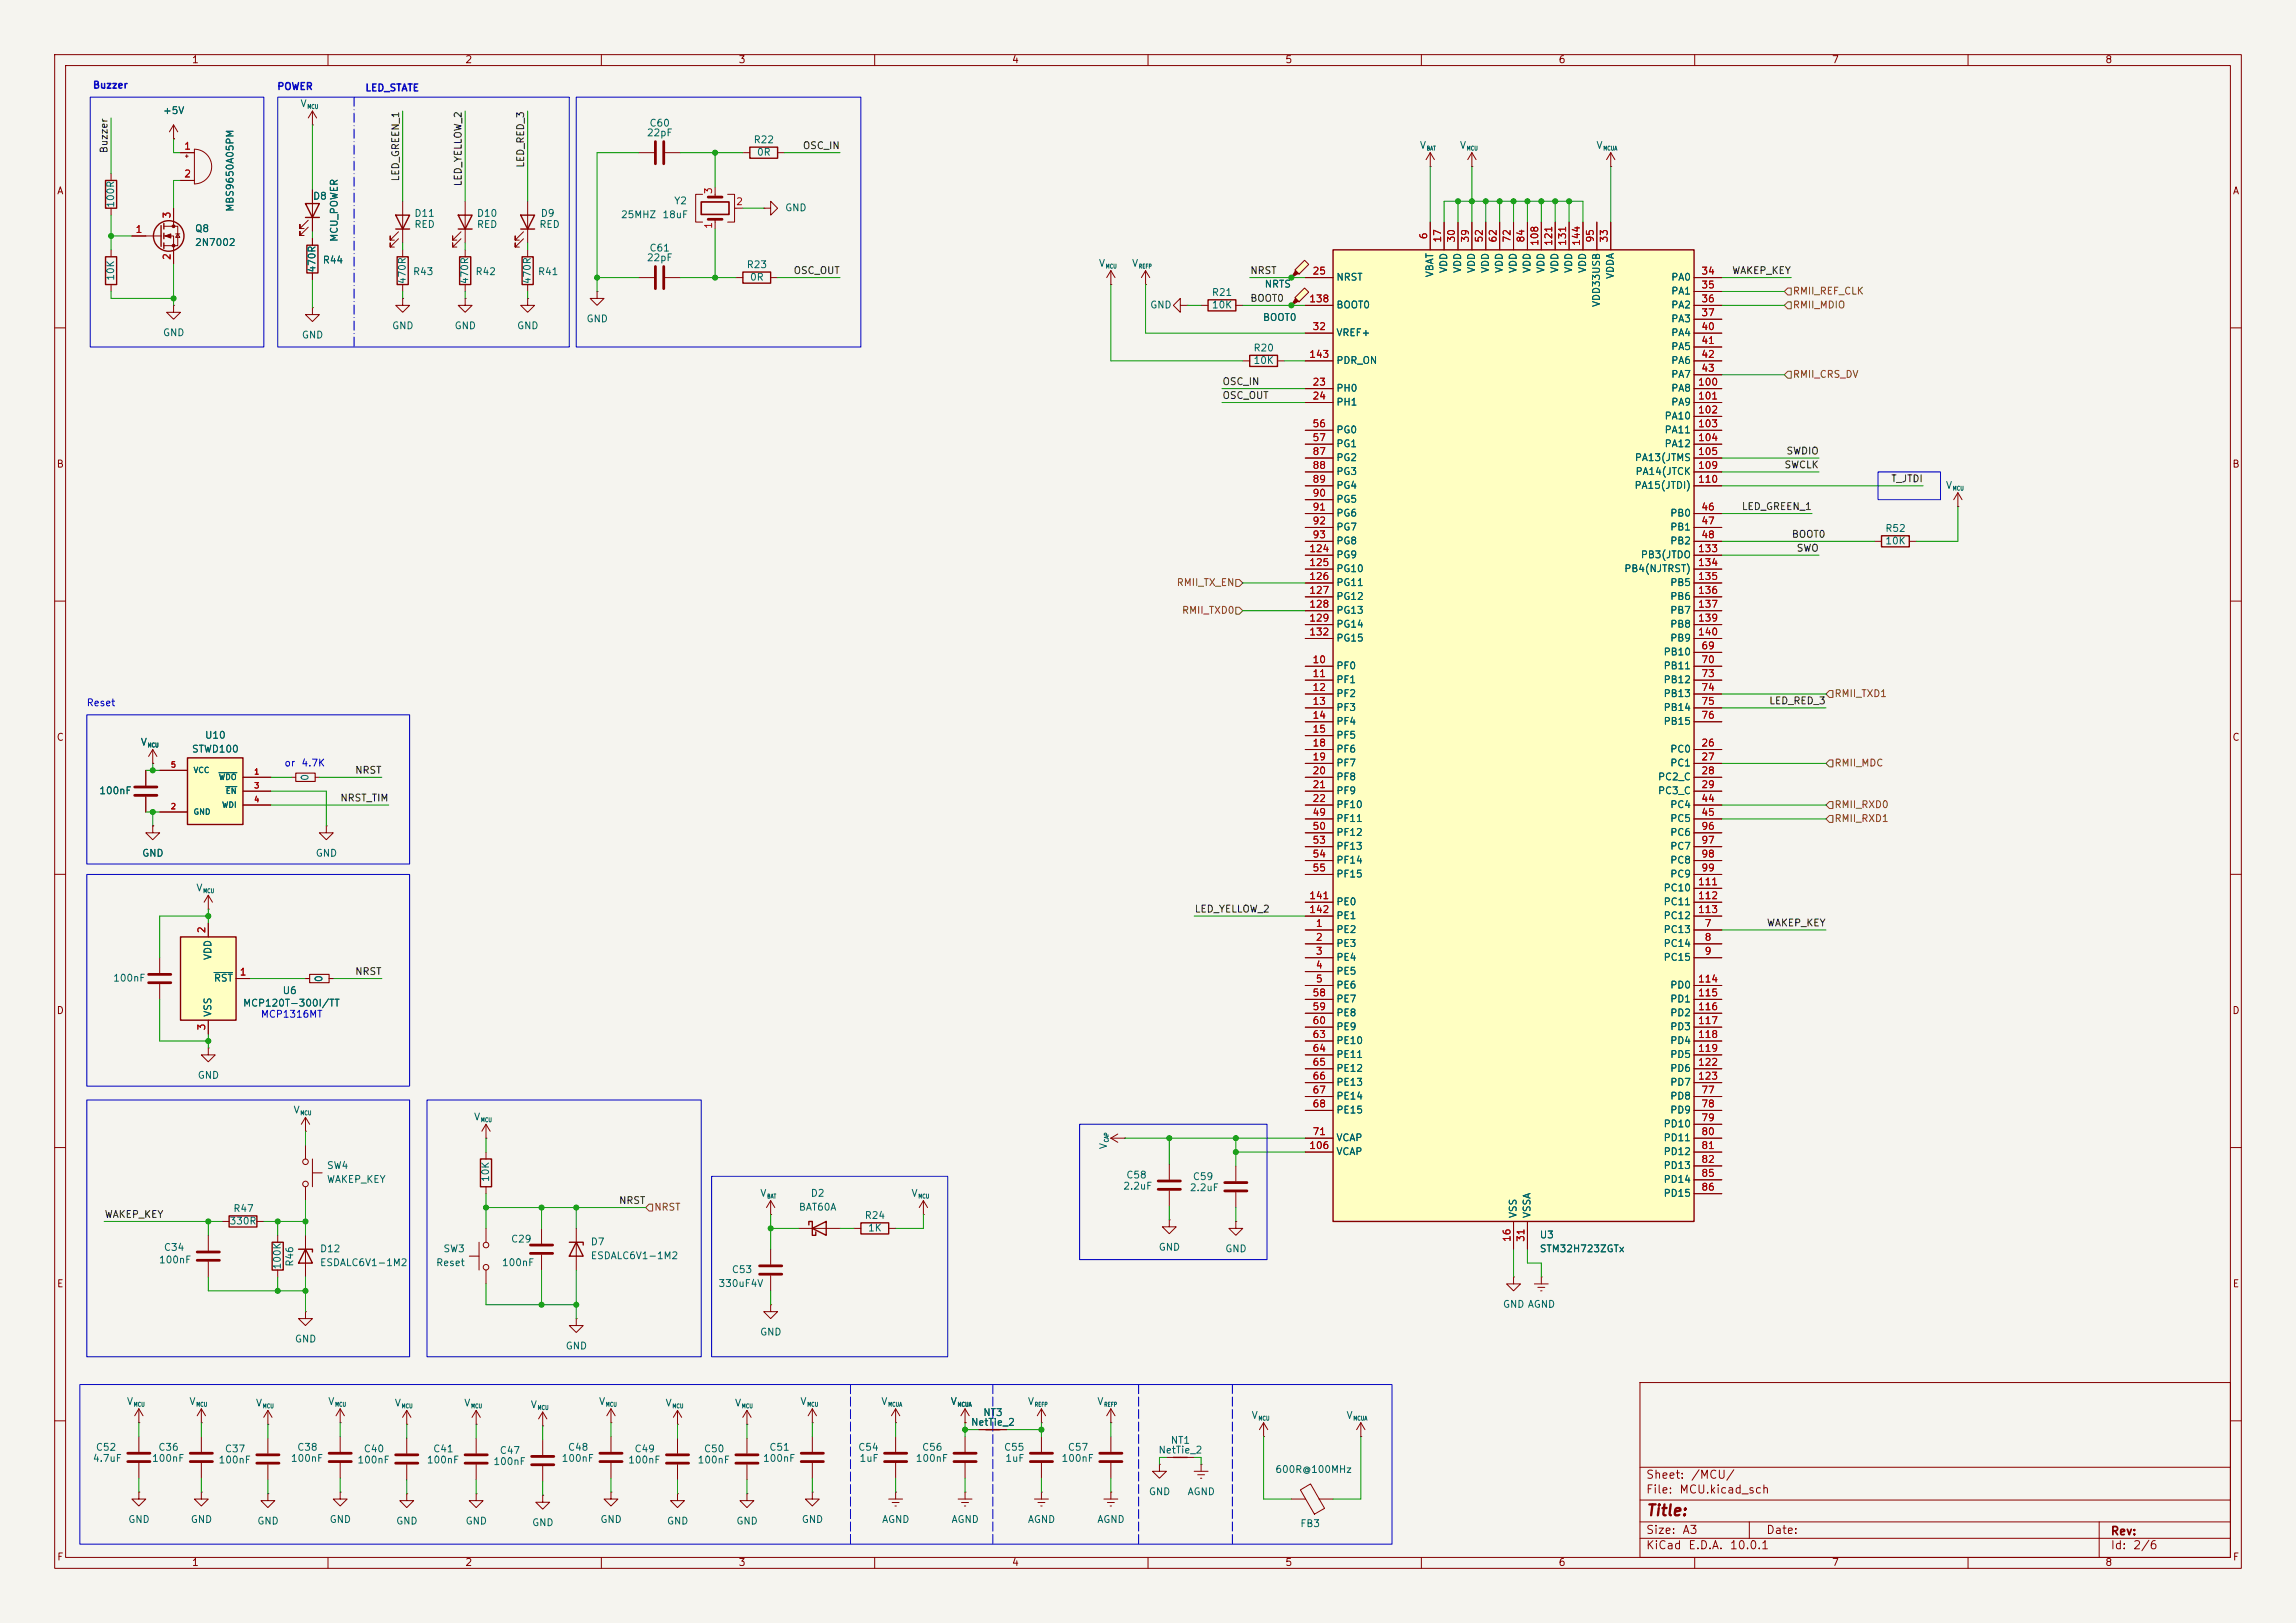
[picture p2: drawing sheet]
<svg xmlns="http://www.w3.org/2000/svg" width="420mm" height="297mm" viewBox="0 0 420 297" stroke-linecap="round" stroke-linejoin="round" font-family="sans-serif">
<defs><g id="words">
<text font-size="2" fill="#840000" x="301" y="277.9">Title:</text>
<g font-size="1.5" fill="#840000">
<text x="301" y="273.7">File:</text>
<text x="301" y="271">Sheet:</text>
<text x="307.1" y="273.7">MCU.kicad_sch</text>
<text x="309.2" y="271">/MCU/</text>
<text x="301" y="281.1">Size:</text>
<text x="307.6" y="281.1">A3</text>
<text x="323" y="281.1">Date:</text>
<text x="386" y="281.3">Rev:</text>
<text x="301" y="283.9">KiCad</text>
<text x="308.7" y="283.9">E.D.A.</text>
<text x="316.3" y="283.9">10.0.1</text>
<text x="386" y="283.9">Id:</text>
<text x="390.1" y="283.9">2/6</text>
</g>
<g font-size="1.3" fill="#840000">
<text x="35" y="11.9">1</text>
<text x="85" y="11.9">2</text>
<text x="135" y="11.9">3</text>
<text x="185" y="11.9">4</text>
<text x="235" y="11.9">5</text>
<text x="285" y="11.9">6</text>
<text x="335" y="11.9">7</text>
<text x="385" y="11.9">8</text>
<text x="10.3" y="35.9">A</text>
<text x="408.3" y="35.9">A</text>
<text x="10.3" y="85.9">B</text>
<text x="408.2" y="85.9">B</text>
<text x="10.3" y="135.9">C</text>
<text x="408.2" y="135.9">C</text>
<text x="10.3" y="185.9">D</text>
<text x="408.2" y="185.9">D</text>
<text x="10.3" y="235.9">E</text>
<text x="408.3" y="235.9">E</text>
<text x="10.3" y="285.9">F</text>
<text x="35" y="286.9">1</text>
<text x="85" y="286.9">2</text>
<text x="135" y="286.9">3</text>
<text x="185" y="286.9">4</text>
<text x="235" y="286.9">5</text>
<text x="285" y="286.9">6</text>
<text x="335" y="286.9">7</text>
<text x="385" y="286.9">8</text>
<text x="408.3" y="285.9">F</text>
</g>
<g font-size="1.3" fill="#0000c2">
<text x="16.9" y="16.5">Buzzer</text>
<text x="50.6" y="16.8">POWER</text>
<text x="66.7" y="17">LED_STATE</text>
<text x="15.7" y="129.5">Reset</text>
<text x="51.9" y="140.6">or</text>
<text x="55" y="140.6">4.7K</text>
<text x="47.6" y="186.5">MCP1316MT</text>
</g>
<g font-size="1.3" fill="#006464">
<text x="29.7" y="21.2">+5V</text>
<text x="54.9" y="19.9">V</text>
<text x="118.7" y="23.5">C60</text>
<text x="118.2" y="25.2">22pF</text>
<text x="137.8" y="26.5">R22</text>
<text x="138.4" y="28.8">0R</text>
<text x="259.6" y="27.5">V</text>
<text x="266.9" y="27.5">V</text>
<text x="291.9" y="27.5">V</text>
<text x="21.2" y="38.1" transform="rotate(-90 21.2 38.1)">100R</text>
<text x="43" y="38.9" transform="rotate(-90 43 38.9)">MBS9650A05PM</text>
<text x="57.2" y="36.8">D8</text>
<text x="75.7" y="40">D11</text>
<text x="87.1" y="40">D10</text>
<text x="98.8" y="40">D9</text>
<text x="113.5" y="40.2">25MHZ</text>
<text x="121.1" y="40.2">18uF</text>
<text x="123.2" y="37.7">Y2</text>
<text x="143.5" y="39">GND</text>
<text x="35.6" y="42.8">Q8</text>
<text x="35.6" y="45.3">2N7002</text>
<text x="62.1" y="44.4" transform="rotate(-90 62.1 44.4)">MCU_POWER</text>
<text x="75.7" y="42">RED</text>
<text x="87.1" y="42">RED</text>
<text x="98.6" y="42">RED</text>
<text x="118.7" y="46.3">C61</text>
<text x="21.2" y="51.5" transform="rotate(-90 21.2 51.5)">10K</text>
<text x="58" y="50" transform="rotate(-90 58 50)">470R</text>
<text x="58.9" y="48.5">R44</text>
<text x="74.5" y="52.1" transform="rotate(-90 74.5 52.1)">470R</text>
<text x="75.4" y="50.6">R43</text>
<text x="86" y="52.1" transform="rotate(-90 86 52.1)">470R</text>
<text x="86.9" y="50.6">R42</text>
<text x="97.4" y="52.1" transform="rotate(-90 97.4 52.1)">470R</text>
<text x="98.3" y="50.6">R41</text>
<text x="118.2" y="48.1">22pF</text>
<text x="136.5" y="49.4">R23</text>
<text x="137.1" y="51.7">0R</text>
<text x="200.9" y="49.1">V</text>
<text x="207" y="49.1">V</text>
<text x="231.2" y="52.9">NRTS</text>
<text x="244.3" y="51.7">NRST</text>
<text x="262.5" y="50.8" transform="rotate(-90 262.5 50.8)">VBAT</text>
<text x="265" y="50.1" transform="rotate(-90 265 50.1)">VDD</text>
<text x="267.6" y="50.1" transform="rotate(-90 267.6 50.1)">VDD</text>
<text x="270.1" y="50.1" transform="rotate(-90 270.1 50.1)">VDD</text>
<text x="272.6" y="50.1" transform="rotate(-90 272.6 50.1)">VDD</text>
<text x="275.2" y="50.1" transform="rotate(-90 275.2 50.1)">VDD</text>
<text x="277.7" y="50.1" transform="rotate(-90 277.7 50.1)">VDD</text>
<text x="280.3" y="50.1" transform="rotate(-90 280.3 50.1)">VDD</text>
<text x="282.8" y="50.1" transform="rotate(-90 282.8 50.1)">VDD</text>
<text x="285.3" y="50.1" transform="rotate(-90 285.3 50.1)">VDD</text>
<text x="287.9" y="50.1" transform="rotate(-90 287.9 50.1)">VDD</text>
<text x="290.4" y="50.1" transform="rotate(-90 290.4 50.1)">VDD</text>
<text x="295.5" y="51.1" transform="rotate(-90 295.5 51.1)">VDDA</text>
<text x="305.6" y="51.7">PA0</text>
<text x="107.2" y="59.3">GND</text>
<text x="210.3" y="56.7">GND</text>
<text x="221.6" y="54.5">R21</text>
<text x="221.6" y="56.7">10K</text>
<text x="230.9" y="59">BOOT0</text>
<text x="244.3" y="56.7">BOOT0</text>
<text x="293" y="56.3" transform="rotate(-90 293 56.3)">VDD33USB</text>
<text x="305.6" y="54.2">PA1</text>
<text x="305.6" y="56.7">PA2</text>
<text x="305.6" y="59.3">PA3</text>
<text x="29.7" y="61.8">GND</text>
<text x="55.1" y="62.2">GND</text>
<text x="71.6" y="60.6">GND</text>
<text x="83.1" y="60.6">GND</text>
<text x="94.5" y="60.6">GND</text>
<text x="229.2" y="64.6">R20</text>
<text x="244.3" y="61.8">VREF+</text>
<text x="305.6" y="61.8">PA4</text>
<text x="305.6" y="64.4">PA5</text>
<text x="229.2" y="66.9">10K</text>
<text x="244.3" y="72">PH0</text>
<text x="244.3" y="66.9">PDR_ON</text>
<text x="305.6" y="66.9">PA6</text>
<text x="305.6" y="69.4">PA7</text>
<text x="305.6" y="72">PA8</text>
<text x="244.3" y="74.5">PH1</text>
<text x="304.4" y="77.1">PA10</text>
<text x="305.6" y="74.5">PA9</text>
<text x="244.3" y="79.6">PG0</text>
<text x="244.3" y="82.1">PG1</text>
<text x="304.4" y="79.6">PA11</text>
<text x="304.4" y="82.1">PA12</text>
<text x="244.3" y="84.7">PG2</text>
<text x="244.3" y="87.2">PG3</text>
<text x="244.3" y="89.8">PG4</text>
<text x="298.9" y="89.8">PA15(JTDI)</text>
<text x="298.9" y="84.7">PA13(JTMS</text>
<text x="299.1" y="87.2">PA14(JTCK</text>
<text x="355.8" y="89.8">V</text>
<text x="244.3" y="92.3">PG5</text>
<text x="244.3" y="94.8">PG6</text>
<text x="305.4" y="94.8">PB0</text>
<text x="244.3" y="97.4">PG7</text>
<text x="244.3" y="99.9">PG8</text>
<text x="305.4" y="97.4">PB1</text>
<text x="305.4" y="99.9">PB2</text>
<text x="344.8" y="97.6">R52</text>
<text x="344.8" y="99.9">10K</text>
<text x="244.3" y="102.5">PG9</text>
<text x="244.3" y="105">PG10</text>
<text x="244.3" y="107.5">PG11</text>
<text x="297" y="105">PB4(NJTRST)</text>
<text x="300" y="102.5">PB3(JTDO</text>
<text x="305.4" y="107.5">PB5</text>
<text x="244.3" y="110.1">PG12</text>
<text x="244.3" y="112.6">PG13</text>
<text x="305.4" y="110.1">PB6</text>
<text x="305.4" y="112.6">PB7</text>
<text x="244.3" y="115.2">PG14</text>
<text x="244.3" y="117.7">PG15</text>
<text x="305.4" y="115.2">PB8</text>
<text x="305.4" y="117.7">PB9</text>
<text x="244.3" y="122.8">PF0</text>
<text x="244.3" y="125.3">PF1</text>
<text x="304.2" y="120.2">PB10</text>
<text x="304.2" y="122.8">PB11</text>
<text x="304.2" y="125.3">PB12</text>
<text x="244.3" y="127.9">PF2</text>
<text x="244.3" y="130.4">PF3</text>
<text x="304.2" y="127.9">PB13</text>
<text x="304.2" y="130.4">PB14</text>
<text x="25.6" y="136.8">V</text>
<text x="37.4" y="135.5">U10</text>
<text x="244.3" y="132.9">PF4</text>
<text x="244.3" y="135.5">PF5</text>
<text x="304.2" y="132.9">PB15</text>
<text x="35" y="138">STWD100</text>
<text x="56.7" y="143" transform="rotate(-90 56.7 143)">0</text>
<text x="244.3" y="138">PF6</text>
<text x="244.3" y="140.6">PF7</text>
<text x="244.3" y="143.1">PF8</text>
<text x="303.2" y="143.1">PC2_C</text>
<text x="305.4" y="138">PC0</text>
<text x="305.4" y="140.6">PC1</text>
<text x="18.1" y="145.6">100nF</text>
<text x="244.3" y="145.6">PF9</text>
<text x="244.3" y="148.2">PF10</text>
<text x="303.2" y="145.6">PC3_C</text>
<text x="305.4" y="148.2">PC4</text>
<text x="244.3" y="150.7">PF11</text>
<text x="244.3" y="153.3">PF12</text>
<text x="244.3" y="155.8">PF13</text>
<text x="305.4" y="150.7">PC5</text>
<text x="305.4" y="153.3">PC6</text>
<text x="305.4" y="155.8">PC7</text>
<text x="25.9" y="157.1">GND</text>
<text x="57.7" y="157.1">GND</text>
<text x="244.3" y="158.3">PF14</text>
<text x="244.3" y="160.9">PF15</text>
<text x="305.4" y="158.3">PC8</text>
<text x="305.4" y="160.9">PC9</text>
<text x="35.8" y="163.4">V</text>
<text x="244.3" y="166">PE0</text>
<text x="304.2" y="163.4">PC10</text>
<text x="304.2" y="166">PC11</text>
<text x="244.3" y="171">PE2</text>
<text x="244.3" y="173.6">PE3</text>
<text x="244.3" y="168.5">PE1</text>
<text x="304.2" y="171">PC13</text>
<text x="304.2" y="173.6">PC14</text>
<text x="304.2" y="168.5">PC12</text>
<text x="20.6" y="179.9">100nF</text>
<text x="39" y="175.8" transform="rotate(-90 39 175.8)">VDD</text>
<text x="39" y="179.9">RST</text>
<text x="59.3" y="179.8" transform="rotate(-90 59.3 179.8)">0</text>
<text x="244.3" y="176.1">PE4</text>
<text x="244.3" y="178.7">PE5</text>
<text x="304.2" y="176.1">PC15</text>
<text x="44.4" y="184.5">MCP120T-300I/TT</text>
<text x="51.6" y="182.2">U6</text>
<text x="244.3" y="181.2">PE6</text>
<text x="244.3" y="183.7">PE7</text>
<text x="305.4" y="181.2">PD0</text>
<text x="305.4" y="183.7">PD1</text>
<text x="39" y="186.2" transform="rotate(-90 39 186.2)">VSS</text>
<text x="244.3" y="186.3">PE8</text>
<text x="244.3" y="188.8">PE9</text>
<text x="244.3" y="191.4">PE10</text>
<text x="305.4" y="186.3">PD2</text>
<text x="305.4" y="188.8">PD3</text>
<text x="305.4" y="191.4">PD4</text>
<text x="36.1" y="197.7">GND</text>
<text x="244.3" y="193.9">PE11</text>
<text x="244.3" y="196.4">PE12</text>
<text x="305.4" y="193.9">PD5</text>
<text x="305.4" y="196.4">PD6</text>
<text x="244.3" y="199">PE13</text>
<text x="244.3" y="201.5">PE14</text>
<text x="305.4" y="201.5">PD8</text>
<text x="305.4" y="199">PD7</text>
<text x="53.6" y="204.1">V</text>
<text x="86.6" y="205.3">V</text>
<text x="244.3" y="204.1">PE15</text>
<text x="244.3" y="209.1">VCAP</text>
<text x="304.2" y="206.6">PD10</text>
<text x="304.2" y="209.1">PD11</text>
<text x="305.4" y="204.1">PD9</text>
<text x="59.7" y="214.2">SW4</text>
<text x="202.8" y="210.4" transform="rotate(-90 202.8 210.4)">V</text>
<text x="205.9" y="216">C58</text>
<text x="244.3" y="211.7">VCAP</text>
<text x="304.2" y="211.7">PD12</text>
<text x="304.2" y="214.2">PD13</text>
<text x="59.7" y="216.8">WAKEP_KEY</text>
<text x="89.8" y="216.4" transform="rotate(-90 89.8 216.4)">10K</text>
<text x="139" y="219.3">V</text>
<text x="146" y="221.8">BAT60A</text>
<text x="148.2" y="219.3">D2</text>
<text x="166.6" y="219.3">V</text>
<text x="205.4" y="218">2.2uF</text>
<text x="217.5" y="218.3">2.2uF</text>
<text x="218.1" y="216.3">C59</text>
<text x="304.2" y="216.8">PD14</text>
<text x="304.2" y="219.3">PD15</text>
<text x="41.9" y="224.4">330R</text>
<text x="42.6" y="222.1">R47</text>
<text x="93.4" y="227.7">C29</text>
<text x="158.1" y="223.4">R24</text>
<text x="158.7" y="225.7">1K</text>
<text x="277.7" y="223" transform="rotate(-90 277.7 223)">VSS</text>
<text x="280.3" y="223" transform="rotate(-90 280.3 223)">VSSA</text>
<text x="281.6" y="226.9">U3</text>
<text x="29" y="231.5">100nF</text>
<text x="29.9" y="229.2">C34</text>
<text x="51.7" y="232.4" transform="rotate(-90 51.7 232.4)">100K</text>
<text x="53.9" y="231.9" transform="rotate(-90 53.9 231.9)">R46</text>
<text x="58.4" y="229.5">D12</text>
<text x="58.4" y="232">ESDALC6V1-1M2</text>
<text x="79.7" y="232">Reset</text>
<text x="81" y="229.5">SW3</text>
<text x="91.7" y="232">100nF</text>
<text x="108" y="228.2">D7</text>
<text x="108" y="230.7">ESDALC6V1-1M2</text>
<text x="133.8" y="233.3">C53</text>
<text x="211.9" y="229.2">GND</text>
<text x="224" y="229.5">GND</text>
<text x="281.6" y="229.5">STM32H723ZGTx</text>
<text x="131.3" y="235.8">330uF4V</text>
<text x="274.8" y="239.6">GND AGND</text>
<text x="53.8" y="246">GND</text>
<text x="138.9" y="244.7">GND</text>
<text x="103.4" y="247.2">GND</text>
<text x="23.1" y="257.4">V</text>
<text x="34.5" y="257.4">V</text>
<text x="46.7" y="257.7">V</text>
<text x="59.9" y="257.4">V</text>
<text x="72.1" y="257.7">V</text>
<text x="84.8" y="257.7">V</text>
<text x="97" y="258">V</text>
<text x="109.5" y="257.4">V</text>
<text x="121.6" y="257.7">V</text>
<text x="134.3" y="257.7">V</text>
<text x="146.3" y="257.4">V</text>
<text x="161.1" y="257.4">V</text>
<text x="173.8" y="257.4">V</text>
<text x="187.9" y="257.4">V</text>
<text x="200.6" y="257.4">V</text>
<text x="177.5" y="261.2">NetTie_2</text>
<text x="179.8" y="259.4">NT3</text>
<text x="228.8" y="259.9">V</text>
<text x="246.2" y="259.9">V</text>
<text x="16.9" y="267.8">4.7uF</text>
<text x="17.4" y="265.8">C52</text>
<text x="27.7" y="267.8">100nF</text>
<text x="28.9" y="265.8">C36</text>
<text x="39.9" y="268.1">100nF</text>
<text x="41" y="266.1">C37</text>
<text x="53.1" y="267.8">100nF</text>
<text x="54.3" y="265.8">C38</text>
<text x="65.3" y="268.1">100nF</text>
<text x="66.4" y="266.1">C40</text>
<text x="78" y="268.1">100nF</text>
<text x="79.1" y="266.1">C41</text>
<text x="90.1" y="268.4">100nF</text>
<text x="91.3" y="266.4">C47</text>
<text x="102.6" y="267.8">100nF</text>
<text x="103.8" y="265.8">C48</text>
<text x="114.8" y="268.1">100nF</text>
<text x="116" y="266.1">C49</text>
<text x="127.5" y="268.1">100nF</text>
<text x="128.7" y="266.1">C50</text>
<text x="139.5" y="267.8">100nF</text>
<text x="140.6" y="265.8">C51</text>
<text x="156.9" y="265.8">C54</text>
<text x="157.1" y="267.8">1uF</text>
<text x="167.4" y="267.8">100nF</text>
<text x="168.6" y="265.8">C56</text>
<text x="183.6" y="265.8">C55</text>
<text x="183.8" y="267.8">1uF</text>
<text x="194.1" y="267.8">100nF</text>
<text x="195.2" y="265.8">C57</text>
<text x="211.8" y="266.3">NetTie_2</text>
<text x="214" y="264.5">NT1</text>
<text x="233.2" y="269.8">600R@100MHz</text>
<text x="210.1" y="273.9">GND</text>
<text x="217.1" y="273.9">AGND</text>
<text x="23.4" y="279">GND</text>
<text x="34.8" y="279">GND</text>
<text x="47" y="279.3">GND</text>
<text x="60.2" y="279">GND</text>
<text x="72.4" y="279.3">GND</text>
<text x="85.1" y="279.3">GND</text>
<text x="97.2" y="279.6">GND</text>
<text x="109.7" y="279">GND</text>
<text x="121.9" y="279.3">GND</text>
<text x="134.6" y="279.3">GND</text>
<text x="146.6" y="279">GND</text>
<text x="161.2" y="279">AGND</text>
<text x="173.9" y="279">AGND</text>
<text x="187.9" y="279">AGND</text>
<text x="200.6" y="279">AGND</text>
<text x="237.8" y="279.8">FB3</text>
</g>
<g font-size="1.3" fill="#0f0f0f">
<text x="20" y="28.1" transform="rotate(-90 20 28.1)">Buzzer</text>
<text x="146.8" y="27.6">OSC_IN</text>
<text x="73.3" y="33.3" transform="rotate(-90 73.3 33.3)">LED_GREEN_1</text>
<text x="84.7" y="34.2" transform="rotate(-90 84.7 34.2)">LED_YELLOW_2</text>
<text x="96.2" y="30.8" transform="rotate(-90 96.2 30.8)">LED_RED_3</text>
<text x="145.1" y="50.5">OSC_OUT</text>
<text x="228.6" y="50.5">NRST</text>
<text x="316.8" y="50.5">WAKEP_KEY</text>
<text x="228.6" y="55.5">BOOT0</text>
<text x="223.5" y="70.8">OSC_IN</text>
<text x="223.5" y="73.3">OSC_OUT</text>
<text x="326.7" y="83.5">SWDIO</text>
<text x="326.3" y="86">SWCLK</text>
<text x="345.8" y="88.6">T_JTDI</text>
<text x="318.5" y="93.6">LED_GREEN_1</text>
<text x="327.7" y="98.7">BOOT0</text>
<text x="328.5" y="101.3">SWO</text>
<text x="323.5" y="129.2">LED_RED_3</text>
<text x="64.9" y="141.9">NRST</text>
<text x="62.1" y="147">NRST_TIM</text>
<text x="218.4" y="167.3">LED_YELLOW_2</text>
<text x="323.1" y="169.8">WAKEP_KEY</text>
<text x="64.9" y="178.7">NRST</text>
<text x="113.1" y="220.6">NRST</text>
<text x="19" y="223.2">WAKEP_KEY</text>
</g>
<g font-size="1.3" fill="#a90000">
<text x="33.6" y="27.7">1</text>
<text x="33.6" y="32.8">2</text>
<text x="130.6" y="35.6" transform="rotate(-90 130.6 35.6)">3</text>
<text x="31.5" y="40.1" transform="rotate(-90 31.5 40.1)">3</text>
<text x="130.6" y="42" transform="rotate(-90 130.6 42)">1</text>
<text x="134.5" y="37.8">2</text>
<text x="24.7" y="42.9">1</text>
<text x="31.5" y="47.7" transform="rotate(-90 31.5 47.7)">2</text>
<text x="261.4" y="43.9" transform="rotate(-90 261.4 43.9)">6</text>
<text x="263.9" y="44.5" transform="rotate(-90 263.9 44.5)">17</text>
<text x="266.4" y="44.5" transform="rotate(-90 266.4 44.5)">30</text>
<text x="269" y="44.5" transform="rotate(-90 269 44.5)">39</text>
<text x="271.5" y="44.5" transform="rotate(-90 271.5 44.5)">52</text>
<text x="274.1" y="44.5" transform="rotate(-90 274.1 44.5)">62</text>
<text x="276.6" y="44.5" transform="rotate(-90 276.6 44.5)">72</text>
<text x="279.1" y="44.5" transform="rotate(-90 279.1 44.5)">84</text>
<text x="281.7" y="45.1" transform="rotate(-90 281.7 45.1)">108</text>
<text x="284.2" y="45.1" transform="rotate(-90 284.2 45.1)">121</text>
<text x="286.8" y="45.1" transform="rotate(-90 286.8 45.1)">131</text>
<text x="289.3" y="45.1" transform="rotate(-90 289.3 45.1)">144</text>
<text x="291.8" y="44.5" transform="rotate(-90 291.8 44.5)">95</text>
<text x="294.4" y="44.5" transform="rotate(-90 294.4 44.5)">33</text>
<text x="240" y="50.5">25</text>
<text x="311.1" y="50.5">34</text>
<text x="311.1" y="53.1">35</text>
<text x="239.4" y="55.6">138</text>
<text x="311.1" y="55.6">36</text>
<text x="311.1" y="58.2">37</text>
<text x="239.4" y="65.8">143</text>
<text x="240" y="60.7">32</text>
<text x="311.1" y="60.7">40</text>
<text x="311.1" y="63.2">41</text>
<text x="311.1" y="65.8">42</text>
<text x="240" y="70.9">23</text>
<text x="310.5" y="70.9">100</text>
<text x="311.1" y="68.3">43</text>
<text x="240" y="73.4">24</text>
<text x="310.5" y="73.4">101</text>
<text x="310.5" y="75.9">102</text>
<text x="240" y="78.5">56</text>
<text x="240" y="81">57</text>
<text x="240" y="83.6">87</text>
<text x="310.5" y="78.5">103</text>
<text x="310.5" y="81">104</text>
<text x="310.5" y="83.6">105</text>
<text x="240" y="86.1">88</text>
<text x="240" y="88.6">89</text>
<text x="310.5" y="86.1">109</text>
<text x="310.5" y="88.6">110</text>
<text x="240" y="91.2">90</text>
<text x="240" y="93.7">91</text>
<text x="311.1" y="93.7">46</text>
<text x="239.4" y="101.3">124</text>
<text x="240" y="96.3">92</text>
<text x="240" y="98.8">93</text>
<text x="310.5" y="101.3">133</text>
<text x="311.1" y="96.3">47</text>
<text x="311.1" y="98.8">48</text>
<text x="239.4" y="103.9">125</text>
<text x="239.4" y="106.4">126</text>
<text x="310.5" y="103.9">134</text>
<text x="310.5" y="106.4">135</text>
<text x="239.4" y="109">127</text>
<text x="239.4" y="111.5">128</text>
<text x="310.5" y="109">136</text>
<text x="310.5" y="111.5">137</text>
<text x="239.4" y="114">129</text>
<text x="239.4" y="116.6">132</text>
<text x="310.5" y="114">139</text>
<text x="310.5" y="116.6">140</text>
<text x="311.1" y="119.1">69</text>
<text x="240" y="121.7">10</text>
<text x="240" y="124.2">11</text>
<text x="311.1" y="121.7">70</text>
<text x="311.1" y="124.2">73</text>
<text x="240" y="126.7">12</text>
<text x="240" y="129.3">13</text>
<text x="240" y="131.8">14</text>
<text x="311.1" y="126.7">74</text>
<text x="311.1" y="129.3">75</text>
<text x="311.1" y="131.8">76</text>
<text x="240" y="134.4">15</text>
<text x="240" y="136.9">18</text>
<text x="311.1" y="136.9">26</text>
<text x="240" y="139.4">19</text>
<text x="240" y="142">20</text>
<text x="311.1" y="139.4">27</text>
<text x="311.1" y="142">28</text>
<text x="240" y="144.5">21</text>
<text x="240" y="147.1">22</text>
<text x="240" y="149.6">49</text>
<text x="311.1" y="144.5">29</text>
<text x="311.1" y="147.1">44</text>
<text x="311.1" y="149.6">45</text>
<text x="240" y="152.1">50</text>
<text x="240" y="154.7">53</text>
<text x="311.1" y="152.1">96</text>
<text x="311.1" y="154.7">97</text>
<text x="240" y="157.2">54</text>
<text x="240" y="159.8">55</text>
<text x="311.1" y="157.2">98</text>
<text x="311.1" y="159.8">99</text>
<text x="239.4" y="164.8">141</text>
<text x="239.4" y="167.4">142</text>
<text x="310.5" y="162.3">111</text>
<text x="310.5" y="164.8">112</text>
<text x="310.5" y="167.4">113</text>
<text x="37.8" y="170.9" transform="rotate(-90 37.8 170.9)">2</text>
<text x="240.6" y="169.9">1</text>
<text x="240.6" y="172.5">2</text>
<text x="311.7" y="169.9">7</text>
<text x="311.7" y="172.5">8</text>
<text x="43.7" y="178.8">1</text>
<text x="240.6" y="175">3</text>
<text x="240.6" y="177.5">4</text>
<text x="311.7" y="175">9</text>
<text x="240" y="182.6">58</text>
<text x="240" y="185.2">59</text>
<text x="240.6" y="180.1">5</text>
<text x="310.5" y="180.1">114</text>
<text x="310.5" y="182.6">115</text>
<text x="310.5" y="185.2">116</text>
<text x="37.8" y="188.7" transform="rotate(-90 37.8 188.7)">3</text>
<text x="240" y="187.7">60</text>
<text x="240" y="190.2">63</text>
<text x="310.5" y="187.7">117</text>
<text x="310.5" y="190.2">118</text>
<text x="240" y="192.8">64</text>
<text x="240" y="195.3">65</text>
<text x="240" y="197.9">66</text>
<text x="310.5" y="192.8">119</text>
<text x="310.5" y="195.3">122</text>
<text x="310.5" y="197.9">123</text>
<text x="240" y="200.4">67</text>
<text x="240" y="202.9">68</text>
<text x="311.1" y="200.4">77</text>
<text x="311.1" y="202.9">78</text>
<text x="240" y="208">71</text>
<text x="311.1" y="205.5">79</text>
<text x="311.1" y="208">80</text>
<text x="239.4" y="210.6">106</text>
<text x="311.1" y="210.6">81</text>
<text x="311.1" y="213.1">82</text>
<text x="311.1" y="215.6">85</text>
<text x="311.1" y="218.2">86</text>
<text x="276.6" y="227.4" transform="rotate(-90 276.6 227.4)">16</text>
<text x="279.1" y="227.4" transform="rotate(-90 279.1 227.4)">31</text>
</g>
<g font-size="1.3" fill="#725600">
<text x="327.9" y="54.2">RMII_REF_CLK</text>
<text x="327.9" y="56.7">RMII_MDIO</text>
<text x="327.9" y="69.4">RMII_CRS_DV</text>
<text x="215.1" y="107.5">RMII_TX_EN</text>
<text x="216.1" y="112.6">RMII_TXD0</text>
<text x="335.5" y="127.9">RMII_TXD1</text>
<text x="335.5" y="140.6">RMII_MDC</text>
<text x="335.5" y="148.2">RMII_RXD0</text>
<text x="335.5" y="150.7">RMII_RXD1</text>
<text x="119.6" y="221.8">NRST</text>
</g>
<g font-size="1" fill="#a90000">
<text x="31.1" y="140.7">5</text>
<text x="46.4" y="142">1</text>
<text x="31.1" y="148.3">2</text>
<text x="46.4" y="144.5">3</text>
<text x="46.4" y="147.1">4</text>
</g>
<g font-size="1" fill="#006464">
<text x="35.3" y="141.7">VCC</text>
<text x="39.9" y="143">WDO</text>
<text x="35.3" y="149.3">GND</text>
<text x="40.5" y="148.1">WDI</text>
<text x="41.2" y="145.5">EN</text>
</g>
<g font-size=".8" fill="#006464">
<text x="56.1" y="20.1">MCU</text>
<text x="260.9" y="27.7">BAT</text>
<text x="268.2" y="27.7">MCU</text>
<text x="293.2" y="27.7">MCUA</text>
<text x="202.2" y="49.3">MCU</text>
<text x="208.3" y="49.3">REFP</text>
<text x="357.1" y="90">MCU</text>
<text x="26.9" y="136.9">MCU</text>
<text x="37.1" y="163.6">MCU</text>
<text x="54.9" y="204.3">MCU</text>
<text x="87.9" y="205.5">MCU</text>
<text x="203" y="209.1" transform="rotate(-90 203 209.1)">CAP</text>
<text x="140.3" y="219.5">BAT</text>
<text x="167.9" y="219.5">MCU</text>
<text x="24.4" y="257.6">MCU</text>
<text x="35.8" y="257.6">MCU</text>
<text x="48" y="257.9">MCU</text>
<text x="61.2" y="257.6">MCU</text>
<text x="73.4" y="257.9">MCU</text>
<text x="86.1" y="257.9">MCU</text>
<text x="110.8" y="257.6">MCU</text>
<text x="122.9" y="257.9">MCU</text>
<text x="135.6" y="257.9">MCU</text>
<text x="147.6" y="257.6">MCU</text>
<text x="162.4" y="257.6">MCUA</text>
<text x="175.1" y="257.6">MCUA</text>
<text x="189.2" y="257.6">REFP</text>
<text x="201.9" y="257.6">REFP</text>
<text x="98.3" y="258.2">MCU</text>
<text x="230.1" y="260.1">MCU</text>
<text x="247.5" y="260.1">MCUA</text>
</g>
</g></defs>
<path d="M0 0h420v297h-420z" fill="#f5f4ef" stroke="#f5f4ef" stroke-width=".18"/>
<g fill="none" stroke="#840000" stroke-width=".18">
<path d="M10 10h400v277h-400zM12 12h396v273h-396zM60 10v2M110 10v2M160 10v2M210 10v2M260 10v2M310 10v2M360 10v2M73.7 36.8v7.7M85.1 36.8v7.7M96.5 36.8v7.7"/>
<path d="M116.8 27.9h2.8M121.7 27.9h2.8M128.5 35.6h-1.2v5h1.2M130.8 34.3v1.8M133.1 35.6h1.3v5h-1.3M134.4 38.1h1.5M135.9 27.9h1.3M139.7 38.1h1.3v-1.3l1.2 1.3-1.2 1.3v-1.3M139.7 38.1h.1M142.2 27.9h1.3M72.9 43.7l-1.5 1.5v-.7v.7h.7M72.9 42.4l-1.5 1.5v-.7v.7h.7"/>
<path d="M84.3 43.7l-1.5 1.5v-.7v.7h.8M84.3 42.4l-1.5 1.5v-.7v.7h.8M95.8 43.7l-1.6 1.5v-.7v.7h.8M95.8 42.4l-1.6 1.5v-.7v.7h.8M109.2 53.3v1.3h1.3l-1.3 1.3-1.3-1.3h1.3M109.2 53.3h.1M116.8 50.8h2.8M121.7 50.8h2.8M130.8 40.1v1.8M134.6 50.8h1.3M141 50.8h1.2M215.9 55.9v-1.3l-1.3 1.3 1.3 1.3v-1.3h1.3"/>
<path d="M217.2 55.9h.1M219.7 55.9h1.3M226.1 55.9h1.2M10 60h2M408 60h2M342.9 99.1h1.3M349.2 99.1h1.3M358.1 92.7h.1M358.1 90.2l-.7 1.2M358.1 90.2l.8 1.2M358.1 90.2v2.5M10 110h2"/>
<path d="M408 110h2M10 160h2M408 160h2M10 210h2M203.2 208.3l1.3 .7M203.2 208.3h2.5M204.5 207.5l-1.3 .8M205.7 208.3h.1M213.9 213.1v2.8M213.9 217.9v2.8M226.1 213.4v2.8M226.1 218.2v2.8"/>
<path d="M408 210h2M105.4 224.8v7.6M276.9 233.7v1.2h1.2l-1.2 1.3-1.3-1.3h1.3M276.9 233.7h.1M280.7 234.9h2.5M281.3 235.6h1.3M281.8 236.2h.3M281.9 233.7h.1M281.9 233.7v1.2M87.1 258.1l-.8 1.3M87.1 258.1l.8 1.3M87.1 258.1v2.5"/>
<path d="M99.3 258.4l-.8 1.3M99.3 258.4l.7 1.3M99.3 258.4v2.5M300 253h108v32h-108zM10 260h2M87.1 260.6h.1M99.3 260.9h.1M99.3 263.5v2.8M99.3 268.3v2.8M212.1 268v1.2h1.3l-1.3 1.3-1.3-1.3h1.3M212.1 268h.1M213.4 266.7h5"/>
<path d="M218.4 269.2h2.6M219.1 269.9h1.2M219.6 270.5h.2M219.7 268h.1M219.7 268v1.2M231.1 262.9h.1M231.1 260.3l-.7 1.3M231.1 260.3l.8 1.3M231.1 260.3v2.6M248.9 262.9h.1M248.9 260.3l-.7 1.3M248.9 260.3l.8 1.3"/>
<path d="M248.9 260.3v2.6M300 278.5h108M300 274.5h108M300 268.5h108M320 278.5v3M384 278.5v6.5M408 260h2M60 285v2M110 285v2M160 285v2M210 285v2M260 285v2"/>
<path d="M300 281.5h108M310 285v2M360 285v2"/>
</g>
<g fill="none" stroke="#840000" stroke-width=".25">
<path d="M72.4 39.4h2.5l-1.2 2.5zM83.8 39.4h2.6l-1.3 2.5zM95.2 39.4h2.6l-1.3 2.5zM137.2 26.9h5v2.1h-5zM72.4 41.9h2.5M83.8 41.9h2.6M95.2 41.9h2.6M135.9 49.8h5.1v2h-5.1zM221 54.9h5.1v2h-5.1zM344.2 98h5v2.1h-5zM104.1 227.3h2.6v.5M105.4 227.3l1.3 2.6h-2.6z"/>
<path d="M214.6 266.7h2.6"/>
</g>
<path d="M119.9 25.9v4.1M121.4 25.9v4.1M129.5 36.1h2.6M119.9 48.8v4M121.4 48.8v4M129.5 40.1h2.6M211.9 216.1h4M211.9 217.6h4M224 216.4h4.1M224 217.9h4.1M97.2 266.5h4.1M97.2 268h4.1" fill="none" stroke="#840000" stroke-width=".51"/>
<path d="M128.3 37h5v2.2h-5z" fill="none" stroke="#840000" stroke-width=".3"/>
<path d="M243.8 45.7h66.1v177.8h-66.1z" fill="#ffffc2"/>
<path d="M72.6 47h2.1v5.1h-2.1zM84.1 47h2v5.1h-2zM243.8 45.7h66.1v177.8h-66.1zM228.6 65h5.1v2.1h-5.1z" fill="none" stroke="#840000" stroke-width=".25"/>
<g fill="none" stroke="#840000" stroke-width=".18">
<path d="M73.7 45.7v1.3M73.7 52.1v1.2M85.1 54.6v1.3h1.3l-1.3 1.3-1.3-1.3h1.3M85.1 54.6h.1M85.1 45.7v1.3M85.1 52.1v1.2M238.8 50.8h5M238.8 55.9h5M261.6 40.6v5.1M264.2 40.6v5.1M266.7 40.6v5.1M269.2 40.6v5.1"/>
<path d="M271.8 40.6v5.1M274.3 40.6v5.1M276.9 40.6v5.1M279.4 40.6v5.1M281.9 40.6v5.1M284.5 40.6v5.1M287 40.6v5.1M289.6 40.6v5.1M292.1 40.6v5.1M294.6 40.6v5.1M309.9 50.8h5.1M309.9 53.3h5.1"/>
<path d="M309.9 55.9h5.1M309.9 58.4h5.1M227.3 66h1.3M233.7 66h1.2M238.8 71.1h5M238.8 73.7h5M238.8 61h5M238.8 66h5M238.8 78.7h5M309.9 71.1h5.1M309.9 73.7h5.1M309.9 61h5.1"/>
<path d="M309.9 63.5h5.1M309.9 66h5.1M309.9 68.6h5.1M309.9 78.7h5.1M309.9 76.2h5.1M238.8 94h5M238.8 96.5h5M238.8 99.1h5M238.8 81.3h5M238.8 83.8h5M238.8 86.4h5M238.8 88.9h5"/>
<path d="M238.8 91.4h5M309.9 94h5.1M309.9 96.5h5.1M309.9 99.1h5.1M309.9 81.3h5.1M309.9 83.8h5.1M309.9 86.4h5.1M309.9 88.9h5.1M238.8 101.6h5M238.8 104.1h5M238.8 106.7h5M238.8 109.2h5"/>
<path d="M238.8 111.8h5M238.8 114.3h5M238.8 116.8h5M309.9 119.4h5.1M309.9 101.6h5.1M309.9 104.1h5.1M309.9 106.7h5.1M309.9 109.2h5.1M309.9 111.8h5.1M309.9 114.3h5.1M309.9 116.8h5.1M238.8 121.9h5"/>
<path d="M238.8 124.5h5M238.8 127h5M238.8 129.5h5M238.8 132.1h5M238.8 134.6h5M238.8 137.2h5M238.8 139.7h5M309.9 121.9h5.1M309.9 124.5h5.1M309.9 127h5.1M309.9 129.5h5.1M309.9 132.1h5.1"/>
<path d="M309.9 137.2h5.1M309.9 139.7h5.1M238.8 142.2h5M238.8 144.8h5M238.8 147.3h5M238.8 149.9h5M238.8 152.4h5M238.8 154.9h5M238.8 157.5h5M309.9 142.2h5.1M309.9 144.8h5.1M309.9 147.3h5.1"/>
<path d="M309.9 149.9h5.1M309.9 152.4h5.1M309.9 154.9h5.1M309.9 157.5h5.1M238.8 170.2h5M238.8 172.7h5M238.8 175.3h5M238.8 177.8h5M238.8 160h5M238.8 165.1h5M238.8 167.6h5M309.9 170.2h5.1"/>
<path d="M309.9 172.7h5.1M309.9 175.3h5.1M309.9 160h5.1M309.9 162.6h5.1M309.9 165.1h5.1M309.9 167.6h5.1M238.8 180.3h5M238.8 182.9h5M238.8 185.4h5M238.8 188h5M238.8 190.5h5M238.8 193h5"/>
<path d="M238.8 195.6h5M238.8 198.1h5M309.9 180.3h5.1M309.9 182.9h5.1M309.9 185.4h5.1M309.9 188h5.1M309.9 190.5h5.1M309.9 193h5.1M309.9 195.6h5.1M309.9 198.1h5.1M238.8 200.7h5M238.8 203.2h5"/>
<path d="M238.8 208.3h5M238.8 210.8h5M309.9 200.7h5.1M309.9 203.2h5.1M309.9 208.3h5.1M309.9 205.7h5.1M309.9 210.8h5.1M309.9 213.4h5.1M309.9 215.9h5.1M309.9 218.4h5.1M226.1 223.5v1.3h1.2l-1.2 1.3-1.3-1.3h1.3M226.1 223.5h.1"/>
<path d="M276.9 223.5v5.1M279.4 223.5v5.1M87.1 263.2v2.8M87.1 268v2.8"/>
</g>
<path d="M85.1 266.2h4M85.1 267.8h4" fill="none" stroke="#840000" stroke-width=".51"/>
<path d="M236.9 54.5l1.7-1.8 .8 .8-1.8 1.7z" fill="#ffffc2"/>
<path d="M237 54.6l.5 .5-1.3 .8z" fill="#840000" stroke="#840000" stroke-width=".18"/>
<path d="M236.2 55.9h.1M236.9 54.5l1.7-1.8 .8 .8-1.8 1.7z" fill="none" stroke="#840000" stroke-width=".18"/>
<path d="M236.9 49.4l1.7-1.8 .8 .8-1.8 1.8z" fill="#ffffc2"/>
<path d="M237 49.5l.5 .5-1.3 .8z" fill="#840000" stroke="#840000" stroke-width=".18"/>
<g fill="none" stroke="#840000" stroke-width=".18">
<path d="M57.1 34.7v7.6M56.4 41.6l-1.5 1.5v-.8v.8h.7M56.4 40.3l-1.5 1.5v-.7v.7h.7M96.5 54.6v1.3h1.3l-1.3 1.3-1.3-1.3h1.3M96.5 54.6h.1M96.5 45.7v1.3M96.5 52.1v1.2M203.2 52.1h.1M203.2 49.5l-.8 1.3M203.2 49.5l.8 1.3M203.2 49.5v2.6M209.5 52.1h.1"/>
<path d="M209.5 49.5l-.7 1.3M209.5 49.5l.8 1.3M209.5 49.5v2.6M236.2 50.8h.1M236.9 49.4l1.7-1.8 .8 .8-1.8 1.8zM26.7 141v2.8M26.7 145.8v2.8M27.9 151.1v1.3h1.3l-1.3 1.3-1.2-1.3h1.2M27.9 151.1h.1M53.3 142.2h.8M57.7 142.2h.7M59.7 151.1v1.3h1.3l-1.3 1.3-1.3-1.3h1.3"/>
<path d="M59.7 151.1h.1"/>
</g>
<path d="M55.9 37.3h2.5l-1.3 2.5zM55.9 39.8h2.5M95.5 47h2v5.1h-2z" fill="none" stroke="#840000" stroke-width=".25"/>
<path d="M54.1 141.5h3.6v1.5h-3.6z" fill="none" stroke="#840000" stroke-width=".2"/>
<path d="M24.6 144h4.1M24.6 145.5h4.1" fill="none" stroke="#840000" stroke-width=".51"/>
<path d="M34.3 138.7h10.1v12.2h-10.1z" fill="#ffffc2"/>
<g fill="none" stroke="#840000" stroke-width=".25">
<path d="M19.3 33h2v5.1h-2zM19.3 47h2v5.1h-2zM29.5 41.3v3.8M30 40.9v1M30 42.7v1M30 44.5v1M56.1 44.9h2.1v5.1h-2.1zM34.3 138.7h10.1v12.2h-10.1zM41.9 222.5h5.1v2h-5.1zM49.8 227.3h2v5.1h-2zM54.6 228.6h2.5v.5M55.9 228.6l1.2 2.5h-2.5z"/>
<circle cx="30.9" cy="43.2" r="2.79"/>
</g>
<g fill="none" stroke="#840000" stroke-width=".18">
<path d="M20.3 31.8v1.2M20.3 38.1v1.3M31.7 25.4h.1M31.7 22.9v2.5M31.7 38.1v3.3M31.7 22.9l-.7 1.2M31.7 22.9l.8 1.2M33 27.9h2.6M33 33h2.6M33.9 28.6h.5M34.2 28.3v.5M35.6 27.3a3.2 3.2 0 0 1 3.1 3.2 3.2 3.2 0 0 1-3.1 3.2z"/>
<path d="M57.1 22.9h.1M57.1 20.3v2.6M57.1 20.3l-.7 1.3M57.1 20.3l.8 1.3M20.3 45.7v1.3M20.3 52.1v1.2M24.1 43.2h5.4M30 41.4h2.5v3.6h-2.5M30 43.2h1.7v5.1M31.7 55.9v1.3h1.3l-1.3 1.2-1.2-1.2h1.2M31.7 55.9h.1M32.1 42.8h.8"/>
<path d="M32.5 42.8l.4 .6h-.8zM57.1 56.3v1.3h1.3l-1.3 1.2-1.2-1.2h1.2M57.1 56.3h.1M57.1 43.6v1.3M57.1 50v1.2M73.7 54.6v1.3h1.2l-1.2 1.3-1.3-1.3h1.3M73.7 54.6h.1M27.9 139.7h.1M27.9 137.2l-.7 1.2M27.9 137.2l.8 1.2M27.9 137.2v2.5M29.2 148.6h5.1"/>
<path d="M29.2 141h5.1M44.4 142.2h5.1M44.4 144.8h5.1M44.4 147.3h5.1M29.2 175.3v2.8M55.9 179.1h.7M60.2 179.1h.8M29.2 180.1v2.8M38.1 191.8v1.2h1.3l-1.3 1.3-1.3-1.3h1.3M38.1 191.8h.1M55.9 207h.1M55.9 204.5v2.5"/>
<path d="M55.9 209.6v2.5M55.9 217.2v2.5M55.9 204.5l-.8 1.2M55.9 204.5l.7 1.2M57.1 212.1v5.1M57.1 214.6h1.8M38.1 226.1v2.8M38.1 230.9v2.8M40.6 223.5h1.3M47 223.5h1.3M50.8 226.1v1.2M50.8 232.4v1.3"/>
<path d="M55.9 226.1v7.6M213.9 223.2v1.3h1.3l-1.3 1.3-1.3-1.3h1.3M213.9 223.2h.1M55.9 240v1.3h1.2l-1.2 1.3-1.3-1.3h1.3M55.9 240h.1M62.2 273v1.3h1.3l-1.3 1.3-1.2-1.3h1.2M62.2 273h.1M111.8 273v1.3h1.2l-1.2 1.3-1.3-1.3h1.3M111.8 273h.1M136.6 263.2v2.8M136.6 268v2.8M148.6 273v1.3h1.3l-1.3 1.3-1.3-1.3h1.3"/>
<path d="M148.6 273h.1M162.6 274.3h2.5M163.2 275h1.3M163.7 275.6h.3M163.8 273h.1M163.8 273v1.3"/>
<circle cx="55.9" cy="212.6" r=".51"/>
<circle cx="55.9" cy="216.7" r=".51"/>
</g>
<path d="M40 141.4h3.3M41.3 143.9h2" fill="none" stroke="#006464" stroke-width=".18"/>
<g fill="#840000" stroke="#840000" stroke-width=".18">
<path d="M30.2 43.2l1-.4v.8z"/>
<circle cx="31.7" cy="41.4" r=".25"/>
<circle cx="31.7" cy="45" r=".25"/>
</g>
<path d="M27.2 178.3h4M27.2 179.8h4M36.1 229.1h4M36.1 230.6h4M134.6 266.2h4.1M134.6 267.8h4.1" fill="none" stroke="#840000" stroke-width=".51"/>
<path d="M56.6 178.3h3.6v1.5h-3.6z" fill="none" stroke="#840000" stroke-width=".2"/>
<path d="M33 171.5h10.2v15.2h-10.2z" fill="#ffffc2"/>
<path d="M33 171.5h10.2v15.2h-10.2zM87.9 212.1h2v5.1h-2zM148 224.2v-.7h.6v2.6h.6v-.7M148.6 224.8l2.5-1.3v2.6zM157.5 223.8h5.1v2h-5.1zM180.3 261.6h2.6" fill="none" stroke="#840000" stroke-width=".25"/>
<g fill="none" stroke="#840000" stroke-width=".18">
<path d="M31.7 25.4h.1M31.7 38.1v2.5M33 27.9h2.6M33 33h2.6M57.1 34.7v2.6M57.1 39.8v2.5M261.6 30.5h.1M261.6 27.9l-.7 1.3M261.6 27.9l.8 1.3M261.6 27.9v2.6M269.2 30.5h.1M269.2 27.9l-.7 1.3"/>
<path d="M269.2 27.9l.8 1.3M269.2 27.9v2.6M294.6 30.5h.1M294.6 27.9l-.7 1.3M294.6 27.9l.8 1.3M294.6 27.9v2.6M24.1 43.2h2.6M31.7 45.7v2.6M57.1 43.6v1.3M57.1 50v1.2M236.2 55.9h.1M236.2 50.8h.1"/>
<path d="M238.8 50.8h5M238.8 55.9h5M261.6 40.6v5.1M264.2 40.6v5.1M266.7 40.6v5.1M269.2 40.6v5.1M271.8 40.6v5.1M274.3 40.6v5.1M276.9 40.6v5.1M279.4 40.6v5.1M281.9 40.6v5.1M284.5 40.6v5.1"/>
<path d="M287 40.6v5.1M289.6 40.6v5.1M292.1 40.6v5.1M294.6 40.6v5.1M309.9 50.8h5.1M309.9 53.3h5.1M309.9 55.9h5.1M309.9 58.4h5.1M238.8 71.1h5M238.8 73.7h5M238.8 61h5M238.8 66h5"/>
<path d="M238.8 78.7h5M309.9 71.1h5.1M309.9 73.7h5.1M309.9 61h5.1M309.9 63.5h5.1M309.9 66h5.1M309.9 68.6h5.1M309.9 78.7h5.1M309.9 76.2h5.1M238.8 94h5M238.8 96.5h5M238.8 99.1h5"/>
<path d="M238.8 81.3h5M238.8 83.8h5M238.8 86.4h5M238.8 88.9h5M238.8 91.4h5M309.9 94h5.1M309.9 96.5h5.1M309.9 99.1h5.1M309.9 81.3h5.1M309.9 83.8h5.1M309.9 86.4h5.1M309.9 88.9h5.1"/>
<path d="M238.8 101.6h5M238.8 104.1h5M238.8 106.7h5M238.8 109.2h5M238.8 111.8h5M238.8 114.3h5M238.8 116.8h5M309.9 119.4h5.1M309.9 101.6h5.1M309.9 104.1h5.1M309.9 106.7h5.1M309.9 109.2h5.1"/>
<path d="M309.9 111.8h5.1M309.9 114.3h5.1M309.9 116.8h5.1M27.9 139.7h.1M238.8 121.9h5M238.8 124.5h5M238.8 127h5M238.8 129.5h5M238.8 132.1h5M238.8 134.6h5M238.8 137.2h5M238.8 139.7h5"/>
<path d="M309.9 121.9h5.1M309.9 124.5h5.1M309.9 127h5.1M309.9 129.5h5.1M309.9 132.1h5.1M309.9 137.2h5.1M309.9 139.7h5.1M26.7 141v2.8M26.7 145.8v2.8M27.9 151.1h.1M29.2 148.6h5.1M29.2 141h5.1"/>
<path d="M44.4 142.2h5.1M44.4 144.8h5.1M44.4 147.3h5.1M238.8 142.2h5M238.8 144.8h5M238.8 147.3h5M238.8 149.9h5M238.8 152.4h5M238.8 154.9h5M238.8 157.5h5M309.9 142.2h5.1M309.9 144.8h5.1"/>
<path d="M309.9 147.3h5.1M309.9 149.9h5.1M309.9 152.4h5.1M309.9 154.9h5.1M309.9 157.5h5.1M38.1 166.4h.1M38.1 163.8v2.6M38.1 168.9v2.6M38.1 163.8l-.8 1.3M38.1 163.8l.8 1.3M43.2 179.1h2.5M55.9 179.1h.7"/>
<path d="M60.2 179.1h.8M238.8 170.2h5M238.8 172.7h5M238.8 175.3h5M238.8 177.8h5M238.8 160h5M238.8 165.1h5M238.8 167.6h5M309.9 170.2h5.1M309.9 172.7h5.1M309.9 175.3h5.1M309.9 160h5.1"/>
<path d="M309.9 162.6h5.1M309.9 165.1h5.1M309.9 167.6h5.1M38.1 186.7v2.5M238.8 180.3h5M238.8 182.9h5M238.8 185.4h5M238.8 188h5M238.8 190.5h5M238.8 193h5M238.8 195.6h5M238.8 198.1h5"/>
<path d="M309.9 180.3h5.1M309.9 182.9h5.1M309.9 185.4h5.1M309.9 188h5.1M309.9 190.5h5.1M309.9 193h5.1M309.9 195.6h5.1M309.9 198.1h5.1M88.9 208.3h.1M88.9 205.7v2.6M88.9 210.8v1.3M88.9 217.2v1.2"/>
<path d="M88.9 205.7l-.8 1.3M88.9 205.7l.8 1.3M141 219.7v2.5M141 219.7l-.8 1.3M141 219.7l.7 1.3M168.9 219.7l-.8 1.3M168.9 219.7l.8 1.3M168.9 219.7v2.5M238.8 200.7h5M238.8 203.2h5M238.8 208.3h5M238.8 210.8h5"/>
<path d="M309.9 200.7h5.1M309.9 203.2h5.1M309.9 208.3h5.1M309.9 205.7h5.1M309.9 210.8h5.1M309.9 213.4h5.1M309.9 215.9h5.1M309.9 218.4h5.1M85.9 229.9h1.7M87.6 227.3v5.1M88.9 224.8v2.5M88.9 232.4v2.5"/>
<path d="M99.1 224.8v2.8M99.1 229.6v2.8M141 238.8v1.2h1.2l-1.2 1.3-1.3-1.3h1.3M141 238.8h.1M141 222.2h.1M141 228.6v2.8M141 233.4v2.8M146 224.8h7.7M156.2 224.8h1.3M162.6 224.8h1.2M168.9 222.2h.1M276.9 223.5v5.1"/>
<path d="M279.4 223.5v5.1M25.4 257.8v2.5M25.4 257.8l-.8 1.3M25.4 257.8l.8 1.3M36.8 257.8v2.5M36.8 257.8l-.7 1.3M36.8 257.8l.8 1.3M49 258.1l-.8 1.3M49 258.1l.8 1.3M49 258.1v2.5M62.2 257.8v2.5M62.2 257.8l-.7 1.3"/>
<path d="M62.2 257.8l.8 1.3M74.4 258.1v2.5M74.4 258.1l-.8 1.3M74.4 258.1l.8 1.3M105.4 241.3v1.3h1.3l-1.3 1.2-1.3-1.2h1.3M105.4 241.3h.1M111.8 257.8l-.8 1.3M111.8 257.8l.7 1.3M111.8 257.8v2.5M123.9 258.1l-.7 1.3M123.9 258.1l.8 1.3M123.9 258.1v2.5"/>
<path d="M136.6 258.1l-.7 1.3M136.6 258.1l.8 1.3M136.6 258.1v2.5M148.6 257.8v2.5M148.6 257.8l-.8 1.3M148.6 257.8l.8 1.3M163.8 257.8v2.5M163.8 257.8l-.7 1.3M163.8 257.8l.8 1.3M176.5 257.8v2.5M176.5 257.8l-.7 1.3M176.5 257.8l.8 1.3"/>
<path d="M190.5 257.8v2.5M190.5 257.8l-.8 1.3M190.5 257.8l.8 1.3M203.2 257.8v2.5M203.2 257.8l-.8 1.3M203.2 257.8l.8 1.3M25.4 273v1.3h1.3l-1.3 1.3-1.3-1.3h1.3M25.4 273h.1M25.4 260.3h.1M25.4 262.9v2.8M25.4 267.7v2.8M36.8 273v1.3h1.3l-1.3 1.3-1.2-1.3h1.2"/>
<path d="M36.8 273h.1M36.8 260.3h.1M36.8 262.9v2.8M36.8 267.7v2.8M49 273.3v1.3h1.3l-1.3 1.3-1.3-1.3h1.3M49 273.3h.1M49 260.6h.1M49 263.2v2.8M49 268v2.8M62.2 260.3h.1M62.2 262.9v2.8M62.2 267.7v2.8"/>
<path d="M74.4 273.3v1.3h1.3l-1.3 1.3-1.3-1.3h1.3M74.4 273.3h.1M74.4 260.6h.1M74.4 263.2v2.8M74.4 268v2.8M87.1 273.3v1.3h1.3l-1.3 1.3-1.3-1.3h1.3M87.1 273.3h.1M99.3 273.6v1.3h1.2l-1.2 1.3-1.3-1.3h1.3M99.3 273.6h.1M111.8 260.3h.1M111.8 262.9v2.8M111.8 267.7v2.8"/>
<path d="M123.9 273.3v1.3h1.3l-1.3 1.3-1.2-1.3h1.2M123.9 273.3h.1M123.9 260.6h.1M123.9 263.2v2.8M123.9 268v2.8M136.6 273.3v1.3h1.3l-1.3 1.3-1.2-1.3h1.2M136.6 273.3h.1M136.6 260.6h.1M148.6 260.3h.1M148.6 262.9v2.8M148.6 267.7v2.8M163.8 260.3h.1"/>
<path d="M163.8 262.9v2.8M163.8 267.7v2.8M175.3 274.3h2.5M175.9 275h1.3M176.4 275.6h.3M176.5 260.3h.1M176.5 273h.1M176.5 262.9v2.8M176.5 267.7v2.8M176.5 273v1.3M179.1 261.6h5M189.2 274.3h2.6"/>
<path d="M189.9 275h1.2M190.4 275.6h.2M190.5 260.3h.1M190.5 273h.1M190.5 262.9v2.8M190.5 267.7v2.8M190.5 273v1.3M201.9 274.3h2.6M202.6 275h1.2M203.1 275.6h.2M203.2 273h.1M203.2 260.3h.1"/>
<path d="M203.2 262.9v2.8M203.2 267.7v2.8M203.2 273v1.3M236.2 274.3h2.6M237.9 272.6l1.8-1 2.6 4.4-1.9 1.1zM241.3 274.3h2.5"/>
<circle cx="88.9" cy="227.8" r=".51"/>
<circle cx="88.9" cy="231.9" r=".51"/>
</g>
<path d="M40 141.4h3.3M41.3 143.9h2M39.1 178h3.4" fill="none" stroke="#006464" stroke-width=".18"/>
<g fill="none" stroke="#840000" stroke-width=".51">
<path d="M97 227.8h4.1M97 229.4h4.1M138.9 231.6h4.1M138.9 233.2h4.1M23.4 265.9h4M23.4 267.5h4M34.8 265.9h4.1M34.8 267.5h4.1M47 266.2h4M47 267.8h4M60.2 265.9h4.1M60.2 267.5h4.1"/>
<path d="M72.4 266.2h4M72.4 267.8h4M109.7 265.9h4.1M109.7 267.5h4.1M121.9 266.2h4.1M121.9 267.8h4.1M146.6 265.9h4M146.6 267.5h4M161.8 265.9h4.1M161.8 267.5h4.1M174.5 265.9h4.1M174.5 267.5h4.1"/>
<path d="M188.5 265.9h4M188.5 267.5h4M201.2 265.9h4M201.2 267.5h4"/>
</g>
<path d="M327 52.7h.7v1.3h-.7l-.6-.7zM327 55.2h.7v1.3h-.7l-.6-.6zM327 67.9h.7v1.3h-.7l-.6-.6zM226.1 106h.6l.6 .7-.6 .6h-.6zM226.1 111.1h.6l.6 .7-.6 .6h-.6zM334.6 126.4h.7v1.2h-.7l-.6-.6zM334.6 139.1h.7v1.2h-.7l-.6-.6zM334.6 149.2h.7v1.3h-.7l-.6-.6zM334.6 146.7h.7v1.3h-.7l-.6-.7zM118.1 221l.6-.7h.7v1.3h-.7z" fill="none" stroke="#725600" stroke-width=".18"/>
<path d="M64.8 17.8v45.7" fill="none" stroke="#0000c2" stroke-width=".18" stroke-dasharray="1.7 .6 0 .6"/>
<path d="M155.6 253.4v29.2M181.6 253.4v29.2M208.3 253.4v29.2M225.4 253.4v29.2" fill="none" stroke="#0000c2" stroke-width=".18" stroke-dasharray="1.7 .6"/>
<g fill="none" stroke="#009600" stroke-width=".18">
<path d="M20.3 21.6v10.2M20.3 39.4v6.3M31.7 25.4v2.5h1.3M33 33h-1.3v5.1M57.1 22.9v11.8M73.7 20.3v16.5M85.1 20.3v16.5M96.5 20.3v16.5M116.8 27.9h-7.6v25.4M124.5 27.9h11.4M130.8 27.9v6.4M135.9 38.1h3.8"/>
<path d="M143.5 27.9h10.2M261.6 30.5v10.1M266.7 36.8v3.8M269.2 30.5v10.1M271.8 36.8v3.8M274.3 36.8v3.8M276.9 36.8v3.8M279.4 36.8v3.8M281.9 36.8v3.8M284.5 36.8v3.8M287 36.8v3.8M294.6 30.5v10.1"/>
<path d="M20.3 43.2h3.8M20.3 53.3v1.3h11.4M31.7 48.3v7.6M57.1 42.3v1.3M57.1 51.2v5.1M73.7 44.5v1.2M73.7 53.3v1.3M85.1 44.5v1.2M85.1 53.3v1.3M96.5 44.5v1.2M96.5 53.3v1.3M109.2 50.8h7.6"/>
<path d="M124.5 50.8h10.1M130.8 41.9v8.9M142.2 50.8h11.5M203.2 52.1v13.9h24.1M209.5 52.1v8.9h29.3M217.2 55.9h2.5M227.3 55.9h11.5M228.6 50.8h10.2M264.2 40.6v-3.8h25.4v3.8M315 50.8h12.7M315 55.9h11.4M315 53.3h11.4"/>
<path d="M223.5 73.7h15.3M223.5 71.1h15.3M234.9 66h3.9M315 68.6h11.4M315 99.1h27.9M315 94h16.5M315 83.8h17.7M315 86.4h17.7M315 88.9h36.8M358.1 92.7v6.4h-7.6M227.3 111.8h11.5M227.3 106.7h11.5"/>
<path d="M315 101.6h17.7M27.9 139.7v1.3M315 139.7h19M315 129.5h19M315 127h19M26.7 148.6h2.5M26.7 141h2.5M27.9 148.6v2.5M49.5 142.2h3.8M49.5 147.3h21.6M49.5 144.8h10.2v6.3M58.4 142.2h11.4"/>
<path d="M315 149.9h19M315 147.3h19M38.1 167.6h-8.9v7.7M38.1 166.4v2.5M45.7 179.1h10.2M61 179.1h8.8M218.4 167.6h20.4M315 170.2h19M29.2 182.9v7.6h8.9M38.1 189.2v2.6M55.9 207v2.6M55.9 219.7v6.4"/>
<path d="M88.9 208.3v2.5M88.9 218.4v6.4M205.7 208.3h33.1M213.9 208.3v4.8M226.1 210.8h12.7M226.1 208.3v5.1M19 223.5h21.6M38.1 223.5v2.6M38.1 233.7v2.5h17.8M48.3 223.5h7.6M50.8 223.5v2.6M50.8 233.7v2.5"/>
<path d="M55.9 233.7v6.3M88.9 221h29.2M88.9 234.9v3.9h16.5M99.1 221v3.8M99.1 232.4v6.4M105.4 221v3.8M105.4 232.4v8.9M141 222.2v6.4M141 236.2v2.6M141 224.8h5M153.7 224.8h2.5M168.9 222.2v2.6h-5.1"/>
<path d="M213.9 220.7v2.5M226.1 221v2.5M276.9 228.6v5.1M279.4 228.6v2.5h2.5v2.6M25.4 260.3v2.6M25.4 270.5v2.5M36.8 260.3v2.6M36.8 270.5v2.5M49 260.6v2.6M49 270.8v2.5M62.2 260.3v2.6M62.2 270.5v2.5"/>
<path d="M74.4 260.6v2.6M74.4 270.8v2.5M87.1 260.6v2.6M87.1 270.8v2.5M99.3 260.9v2.6M99.3 271.1v2.5M111.8 260.3v2.6M111.8 270.5v2.5M123.9 260.6v2.6M123.9 270.8v2.5M136.6 260.6v2.6M136.6 270.8v2.5"/>
<path d="M148.6 260.3v2.6M148.6 270.5v2.5M163.8 260.3v2.6M163.8 270.5v2.5M176.5 261.6h2.6M176.5 260.3v2.6M176.5 270.5v2.5M184.1 261.6h6.4M190.5 260.3v2.6M190.5 270.5v2.5M203.2 260.3v2.6M203.2 270.5v2.5"/>
<path d="M213.4 266.7h-1.3v1.3M218.4 266.7h1.3v1.3M231.1 262.9v11.4h5.1M248.9 262.9v11.4h-5.1"/>
</g>
<path d="M16.5 17.8h31.8v45.7h-31.8zM50.8 17.8h53.3v45.7h-53.3zM105.4 17.8h52.1v45.7h-52.1zM343.5 86.4h11.5v5h-11.5zM15.9 130.8h59v27.3h-59zM15.9 160h59v38.8h-59zM15.9 201.3h59v47h-59zM78.1 201.3h50.2v47h-50.2zM130.2 215.3h43.2v33h-43.2zM197.5 205.7h34.3v24.8h-34.3zM14.6 253.4h240v29.2h-240z" fill="none" stroke="#0000c2" stroke-width=".18"/>
<g fill="#009600" stroke="#009600" stroke-width=".18">
<circle cx="279.4" cy="36.8" r=".46"/>
<circle cx="281.9" cy="36.8" r=".46"/>
<circle cx="276.9" cy="36.8" r=".46"/>
<circle cx="274.3" cy="36.8" r=".46"/>
<circle cx="269.2" cy="36.8" r=".46"/>
<circle cx="284.5" cy="36.8" r=".46"/>
<circle cx="271.8" cy="36.8" r=".46"/>
<circle cx="266.7" cy="36.8" r=".46"/>
<circle cx="190.5" cy="261.6" r=".46"/>
<circle cx="141" cy="224.8" r=".46"/>
<circle cx="213.9" cy="208.3" r=".46"/>
<circle cx="287" cy="36.8" r=".46"/>
<circle cx="226.1" cy="208.3" r=".46"/>
<circle cx="130.8" cy="50.8" r=".46"/>
<circle cx="236.2" cy="55.9" r=".46"/>
<circle cx="236.2" cy="50.8" r=".46"/>
<circle cx="226.1" cy="210.8" r=".46"/>
<circle cx="55.9" cy="236.2" r=".46"/>
<circle cx="50.8" cy="236.2" r=".46"/>
<circle cx="50.8" cy="223.5" r=".46"/>
<circle cx="38.1" cy="223.5" r=".46"/>
<circle cx="55.9" cy="223.5" r=".46"/>
<circle cx="27.9" cy="141" r=".46"/>
<circle cx="27.9" cy="148.6" r=".46"/>
<circle cx="20.3" cy="43.2" r=".46"/>
<circle cx="31.7" cy="54.6" r=".46"/>
<circle cx="38.1" cy="190.5" r=".46"/>
<circle cx="38.1" cy="167.6" r=".46"/>
<circle cx="99.1" cy="221" r=".46"/>
<circle cx="105.4" cy="221" r=".46"/>
<circle cx="105.4" cy="238.8" r=".46"/>
<circle cx="109.2" cy="50.8" r=".46"/>
<circle cx="130.8" cy="27.9" r=".46"/>
<circle cx="88.9" cy="221" r=".46"/>
<circle cx="99.1" cy="238.8" r=".46"/>
<circle cx="176.5" cy="261.6" r=".46"/>
</g>
<use href="#words"/>
</svg>
